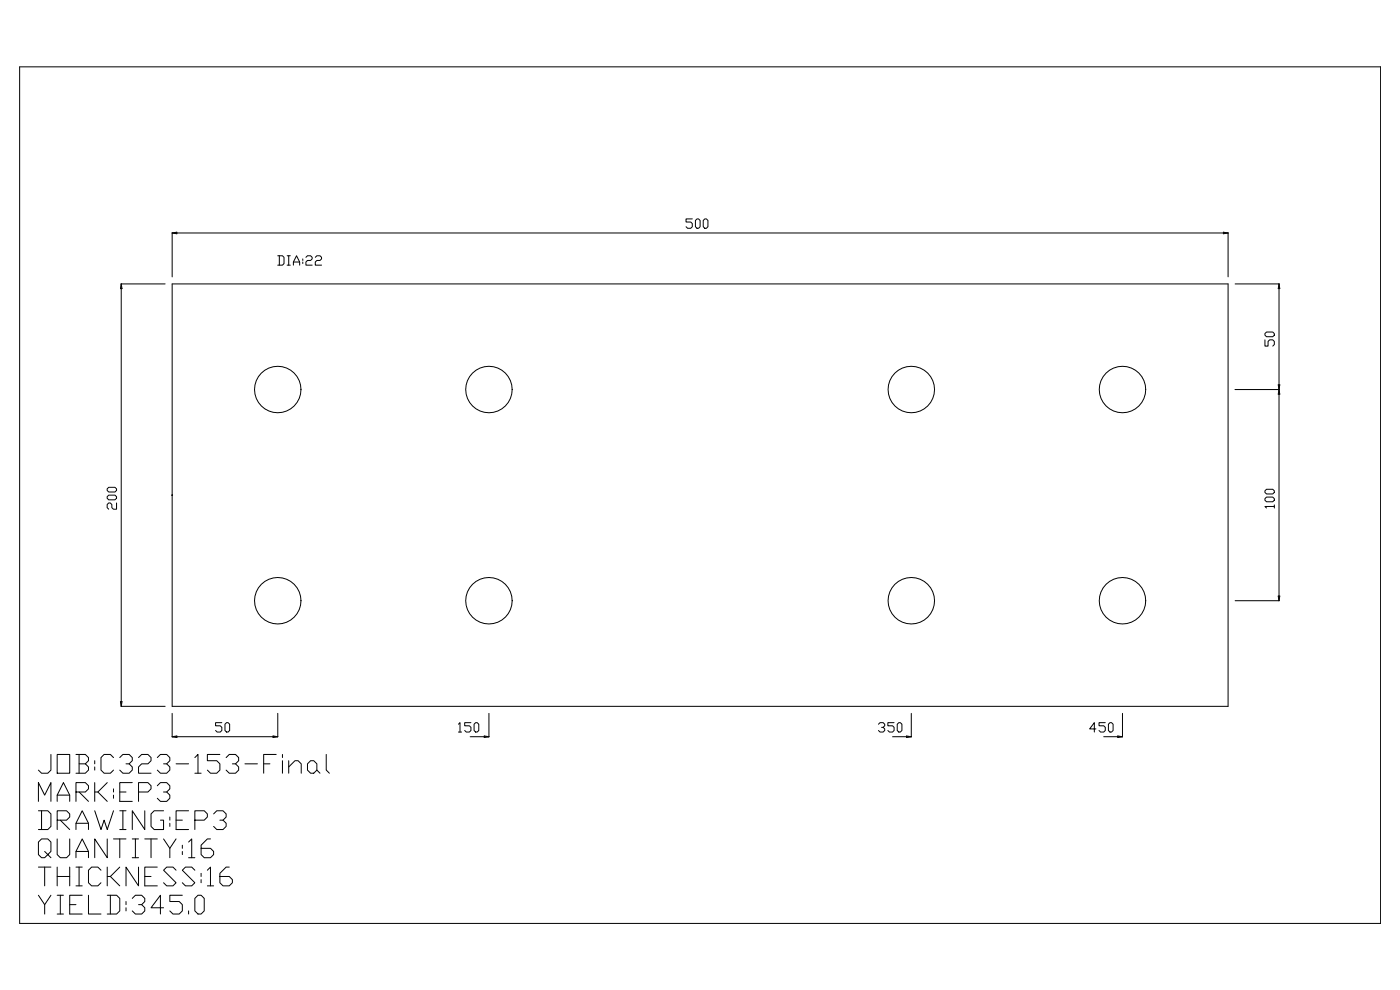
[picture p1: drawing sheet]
<svg xmlns="http://www.w3.org/2000/svg" width="420mm" height="297mm" viewBox="0 0 420 297" stroke-linecap="round" stroke-linejoin="round" font-family="sans-serif">
<g fill="none" stroke="#000" stroke-width=".3">
<path d="M5.9 20h408.1v256.9h-408.1zM51.6 69.8v13.2M51.6 69.9h316.7M51.6 69.9l1.4-.3v.5zM83.3 76.7h1.4l.5 .5v1.8l-.5 .5h-1.4M83.8 76.7v2.8M86.1 76.7h.9M86.1 79.5h.9M86.6 76.7v2.8M88 79.5v-.9l.9-1.9 1 1.9v.9M88 78.6h1.9M90.8 77.6v.5"/>
<path d="M90.8 78.6v.4M91.7 77.2l.5-.5h.9l.5 .5v.4l-.5 .5h-.9l-.5 .5v.9h1.9M94.6 77.2l.4-.5h1l.4 .5v.4l-.4 .5h-1l-.4 .5v.9h1.8M207.6 65.6h-1.9v1h1.4l.5 .4v1l-.5 .5h-.9l-.5-.5M208.6 66.1l.4-.5h.5l.5 .5v1.9l-.5 .5h-.5l-.4-.5zM211.4 65.6h.4l.5 .5v1.9l-.5 .5h-.4l-.5-.5v-1.9zM366.9 69.6l1.4 .3-1.4 .2zM368.3 69.8v13.2M36.3 85.1h13.2M36.4 85.1v126.7M36.4 85.1l.2 1.4h-.5zM51.6 85.1h316.7v126.7h-316.7z"/>
<path d="M370.4 85.1h13.2M379.8 99.6h1.9l.5 .4v.5l-.5 .5h-1.9l-.5-.5v-.5zM383.6 85.1l.2 1.4h-.5zM383.6 85.1v95M370.4 116.8h13.2M379.3 101.9v1.9h1v-1.4l.5-.5h.9l.5 .5v.9l-.5 .5M383.3 115.4h.5l-.5 2.8h.5zM32.6 148.5h1.9l.4 .4v.5l-.4 .5h-1.9l-.5-.5v-.5zM32.6 146.1h1.9l.4 .5v.5l-.4 .4h-1.9l-.5-.4v-.5zM34.9 150.8v1.9h-.9l-.5-.5v-.9l-.4-.5h-.5l-.5 .5v.9l.5 .5M51.6 148.5h.1M51.7 148.5h-.1"/>
<path d="M379.3 149.5l.5-.4h1.9l.5 .4v.5l-.5 .5h-1.9l-.5-.5zM379.3 147.2l.5-.5h1.9l.5 .5v.4l-.5 .5h-1.9l-.5-.5zM382.2 151.9h-2.9l.5 .4M382.2 151.4v.9M383.3 178.7h.5l-.2 1.4zM370.4 180.1h13.2M36.1 210.4h.5l-.2 1.4zM36.3 211.8h13.2M51.6 213.9v7M66.5 216.7h-1.9v.9h1.5l.4 .5v.9l-.4 .5h-1l-.5-.5M67.5 217.2l.4-.5h.5l.5 .5v1.8l-.5 .5h-.5l-.4-.5zM83.3 213.9v7"/>
<path d="M137.5 217.2l.5-.5v2.8M137.5 219.5h.9M141.2 216.7h-1.8v.9h1.4l.4 .5v.9l-.4 .5h-1l-.4-.5M142.2 217.2l.4-.5h.5l.5 .5v1.8l-.5 .5h-.5l-.4-.5zM146.6 213.9v7M263.4 217.2l.5-.5h1l.4 .5v.4l-.4 .5h-.5M264.9 218.1l.4 .5v.4l-.4 .5h-1l-.5-.5M268.1 216.7h-1.8v.9h1.4l.4 .5v.9l-.4 .5h-1l-.4-.5M269.1 217.2l.4-.5h.5l.5 .5v1.8l-.5 .5h-.5l-.4-.5zM273.3 213.9v7M328.7 218.6h-1.9l1.4-1.9v2.8M331.5 216.7h-1.9v.9h1.4l.5 .5v.9l-.5 .5h-.9l-.5-.5"/>
<path d="M332.9 216.7h.4l.5 .5v1.8l-.5 .5h-.4l-.5-.5v-1.8zM336.6 213.9v7M15.3 226.2v4.7l-1 1h-1.8l-1-1M17.1 226.2h3.8v5.7h-3.8zM17.1 238.4h3.8M22.8 237.5h2.8l.9-1v-.9l-.9-.9h-2.8v5.6M22.8 226.2h2.8l.9 1v.9l-.9 .9M23.7 229h1.9l.9 1v.9l-.9 1h-2.8M23.7 226.2v5.7M23.7 237.5l2.8 2.8M28.4 228.1v.9M28.4 230v.9"/>
<path d="M28.4 234.7v5.6M29.3 237.5l2.9 2.8M32.2 234.7l-2.9 2.8h-.9M34 227.2l-.9-1h-1.9l-.9 1v3.7l.9 1h1.9l.9-1M34 236.5v1M34 238.4v1M35.9 227.2l1-1h1.8l1 1v.9l-1 .9h-.9M35.9 237.5h1.9M38.7 229l1 1v.9l-1 1h-1.8l-1-1M39.7 234.7h-3.8v5.6h3.8M41.5 237.5h2.9l.9-1v-.9l-.9-.9h-2.9v5.6M41.5 227.2l1-1h1.9l.9 1v.9l-.9 .9h-1.9l-1 1v1.9h3.8"/>
<path d="M47.2 235.6l.9-.9h1.9l.9 .9v.9l-.9 1h-.9M47.2 227.2l.9-1h1.9l.9 1v.9l-.9 .9h-.9M50 237.5l.9 .9v1l-.9 .9h-1.9l-.9-.9M50 229l.9 1v.9l-.9 1h-1.9l-.9-1M51.6 220.9l1.4-.2v.5zM51.6 220.9h31.7M52.8 229h3.8M58.4 227.2l1-1v5.7M58.4 231.9h1.9M65.9 226.2h-3.7v1.9h2.8l.9 .9v1.9l-.9 1h-1.9l-.9-1M67.8 227.2l1-1h1.8l1 1v.9l-1 .9h-.9M70.6 229l1 1v.9l-1 1h-1.8l-1-1"/>
<path d="M73.4 229h3.8M79.1 229h1.9M81.9 220.7l1.4 .2-1.4 .3zM82.8 226.2h-3.7v5.7M84.7 226.2v1M84.7 228.1v3.8M86.6 230l1.9-1.9h.9l.9 .9v2.9M86.6 228.1v3.8M93.1 228.1h1l.9 .9v1.9l-.9 1h-1l-.9-1v-1.9zM95 230.9l1 1M97.8 226.2v4.7l1 1M141 220.9h5.6"/>
<path d="M145.2 220.7l1.4 .2-1.4 .3zM267.7 220.9h5.6M271.9 220.7l1.4 .2-1.4 .3zM331 220.9h5.6M335.2 220.7l1.4 .2-1.4 .3zM11.5 243.1h2.8l1 1v3.7l-1 .9h-2.8M11.5 240.3v-5.6l1.9 3.7 1.9-3.7v5.6M12.5 243.1v5.6M13.4 255.3l.9 1-.9 .9h-.9l-1-.9v-3.8l1-.9h1.8l1 .9v2.8l-1 1 1 .9M17.1 251.6v4.7l1 .9h1.9l.9-.9v-4.7M17.1 245.9h2.9l.9-.9v-.9l-.9-1h-2.9v5.6M17.1 240.3v-1.9l1.9-3.7 1.9 3.7v1.9"/>
<path d="M18.1 245.9l2.8 2.8M22.8 257.2v-1.9l1.9-3.7 1.8 3.7v1.9M22.8 248.7v-1.8l1.9-3.8 1.8 3.8v1.8M22.8 255.3h3.7M22.8 246.9h3.7M28.4 243.1l1.9 5.6 .9-2.8 1 2.8 1.8-5.6M32.2 251.6v5.6l-3.8-5.6v5.6M34 251.6h3.8M35.9 251.6v5.6M35.9 243.1h1.9M35.9 248.7h1.9M36.9 243.1v5.6"/>
<path d="M39.7 251.6h1.8M39.7 257.2h1.8M40.6 251.6v5.6M43.4 243.1v5.6l-3.7-5.6v5.6M43.4 251.6h3.8M45.3 251.6v5.6M49.1 251.6l1.8 2.8v2.8M49.1 243.1h-2.9l-.9 1v3.7l.9 .9h2.9v-2.8h-1M50.9 245v.9M50.9 246.9v.9M52.8 251.6l-1.9 2.8M52.8 245.9h1.9"/>
<path d="M54.7 253.4v1M54.7 255.3v1M56.6 252.5l.9-.9v5.6M56.6 243.1h-3.8v5.6h3.8M56.6 257.2h1.8M58.4 245.9h2.8l1-.9v-.9l-1-1h-2.8v5.6M63.1 251.6h-.9l-1.9 1.8v2.9l.9 .9h1.9l1-.9v-1l-1-.9h-2.8M64.1 244.1l.9-1h1.9l.9 1v.9l-.9 .9h-1M66.9 245.9l.9 1v.9l-.9 .9h-1.9l-.9-.9M11.5 268.4l1.9 2.9v2.8M11.5 260h3.8M13.4 260v5.6"/>
<path d="M15.3 268.4l-1.9 2.9M17.1 268.4h1.9M17.1 274.1h1.9M17.1 260v5.6M17.1 262.8h3.8M18.1 268.4v5.7M20.9 271.3h1.9M20.9 260v5.6M22.8 260h1.9M22.8 265.6h1.9M23.7 260v5.6M24.7 268.4h-3.8v5.7h3.8"/>
<path d="M26.5 268.4v5.7h3.8M30.3 260.9l-1-.9h-1.8l-1 .9v3.8l1 .9h1.8l1-.9M32.2 268.4h2.8l.9 1v3.7l-.9 1h-2.8M32.2 260v5.6M33.1 268.4v5.7M33.1 262.8l2.8 2.8M35.9 260l-2.8 2.8h-.9M37.8 270.3v1M37.8 272.2v.9M39.7 269.4l.9-1h1.9l.9 1v.9l-.9 1h-1M41.5 260v5.6l-3.7-5.6v5.6M42.5 271.3l.9 .9v.9l-.9 1h-1.9l-.9-1"/>
<path d="M43.4 262.8h1.9M47.2 260h-3.8v5.6h3.8M49.1 272.2h-3.8l2.8-3.8v5.7M52.8 260.9l-.9-.9h-1.9l-.9 .9 3.7 3.8-.9 .9h-1.9l-.9-.9M54.7 268.4h-3.8v1.9h2.8l1 1v1.8l-1 1h-1.8l-1-1M56.6 273.1v1M58.4 260.9l-.9-.9h-1.9l-.9 .9 3.7 3.8-.9 .9h-1.9l-.9-.9M59.4 268.4h.9l.9 1v3.7l-.9 1h-.9l-1-1v-3.7zM60.3 261.9v.9M60.3 263.8v.9M62.2 260.9l.9-.9v5.6M62.2 265.6h1.9"/>
<path d="M68.8 260h-1l-1.9 1.9v2.8l1 .9h1.9l.9-.9v-.9l-.9-1h-2.9"/>
<circle cx="83.3" cy="116.8" r="7"/>
<circle cx="146.6" cy="116.8" r="7"/>
<circle cx="273.3" cy="116.8" r="7"/>
<circle cx="336.6" cy="116.8" r="7"/>
<circle cx="51.6" cy="148.5" r=".06"/>
<circle cx="83.3" cy="180.1" r="7"/>
<circle cx="146.6" cy="180.1" r="7"/>
<circle cx="273.3" cy="180.1" r="7"/>
<circle cx="336.6" cy="180.1" r="7"/>
</g>
</svg>
